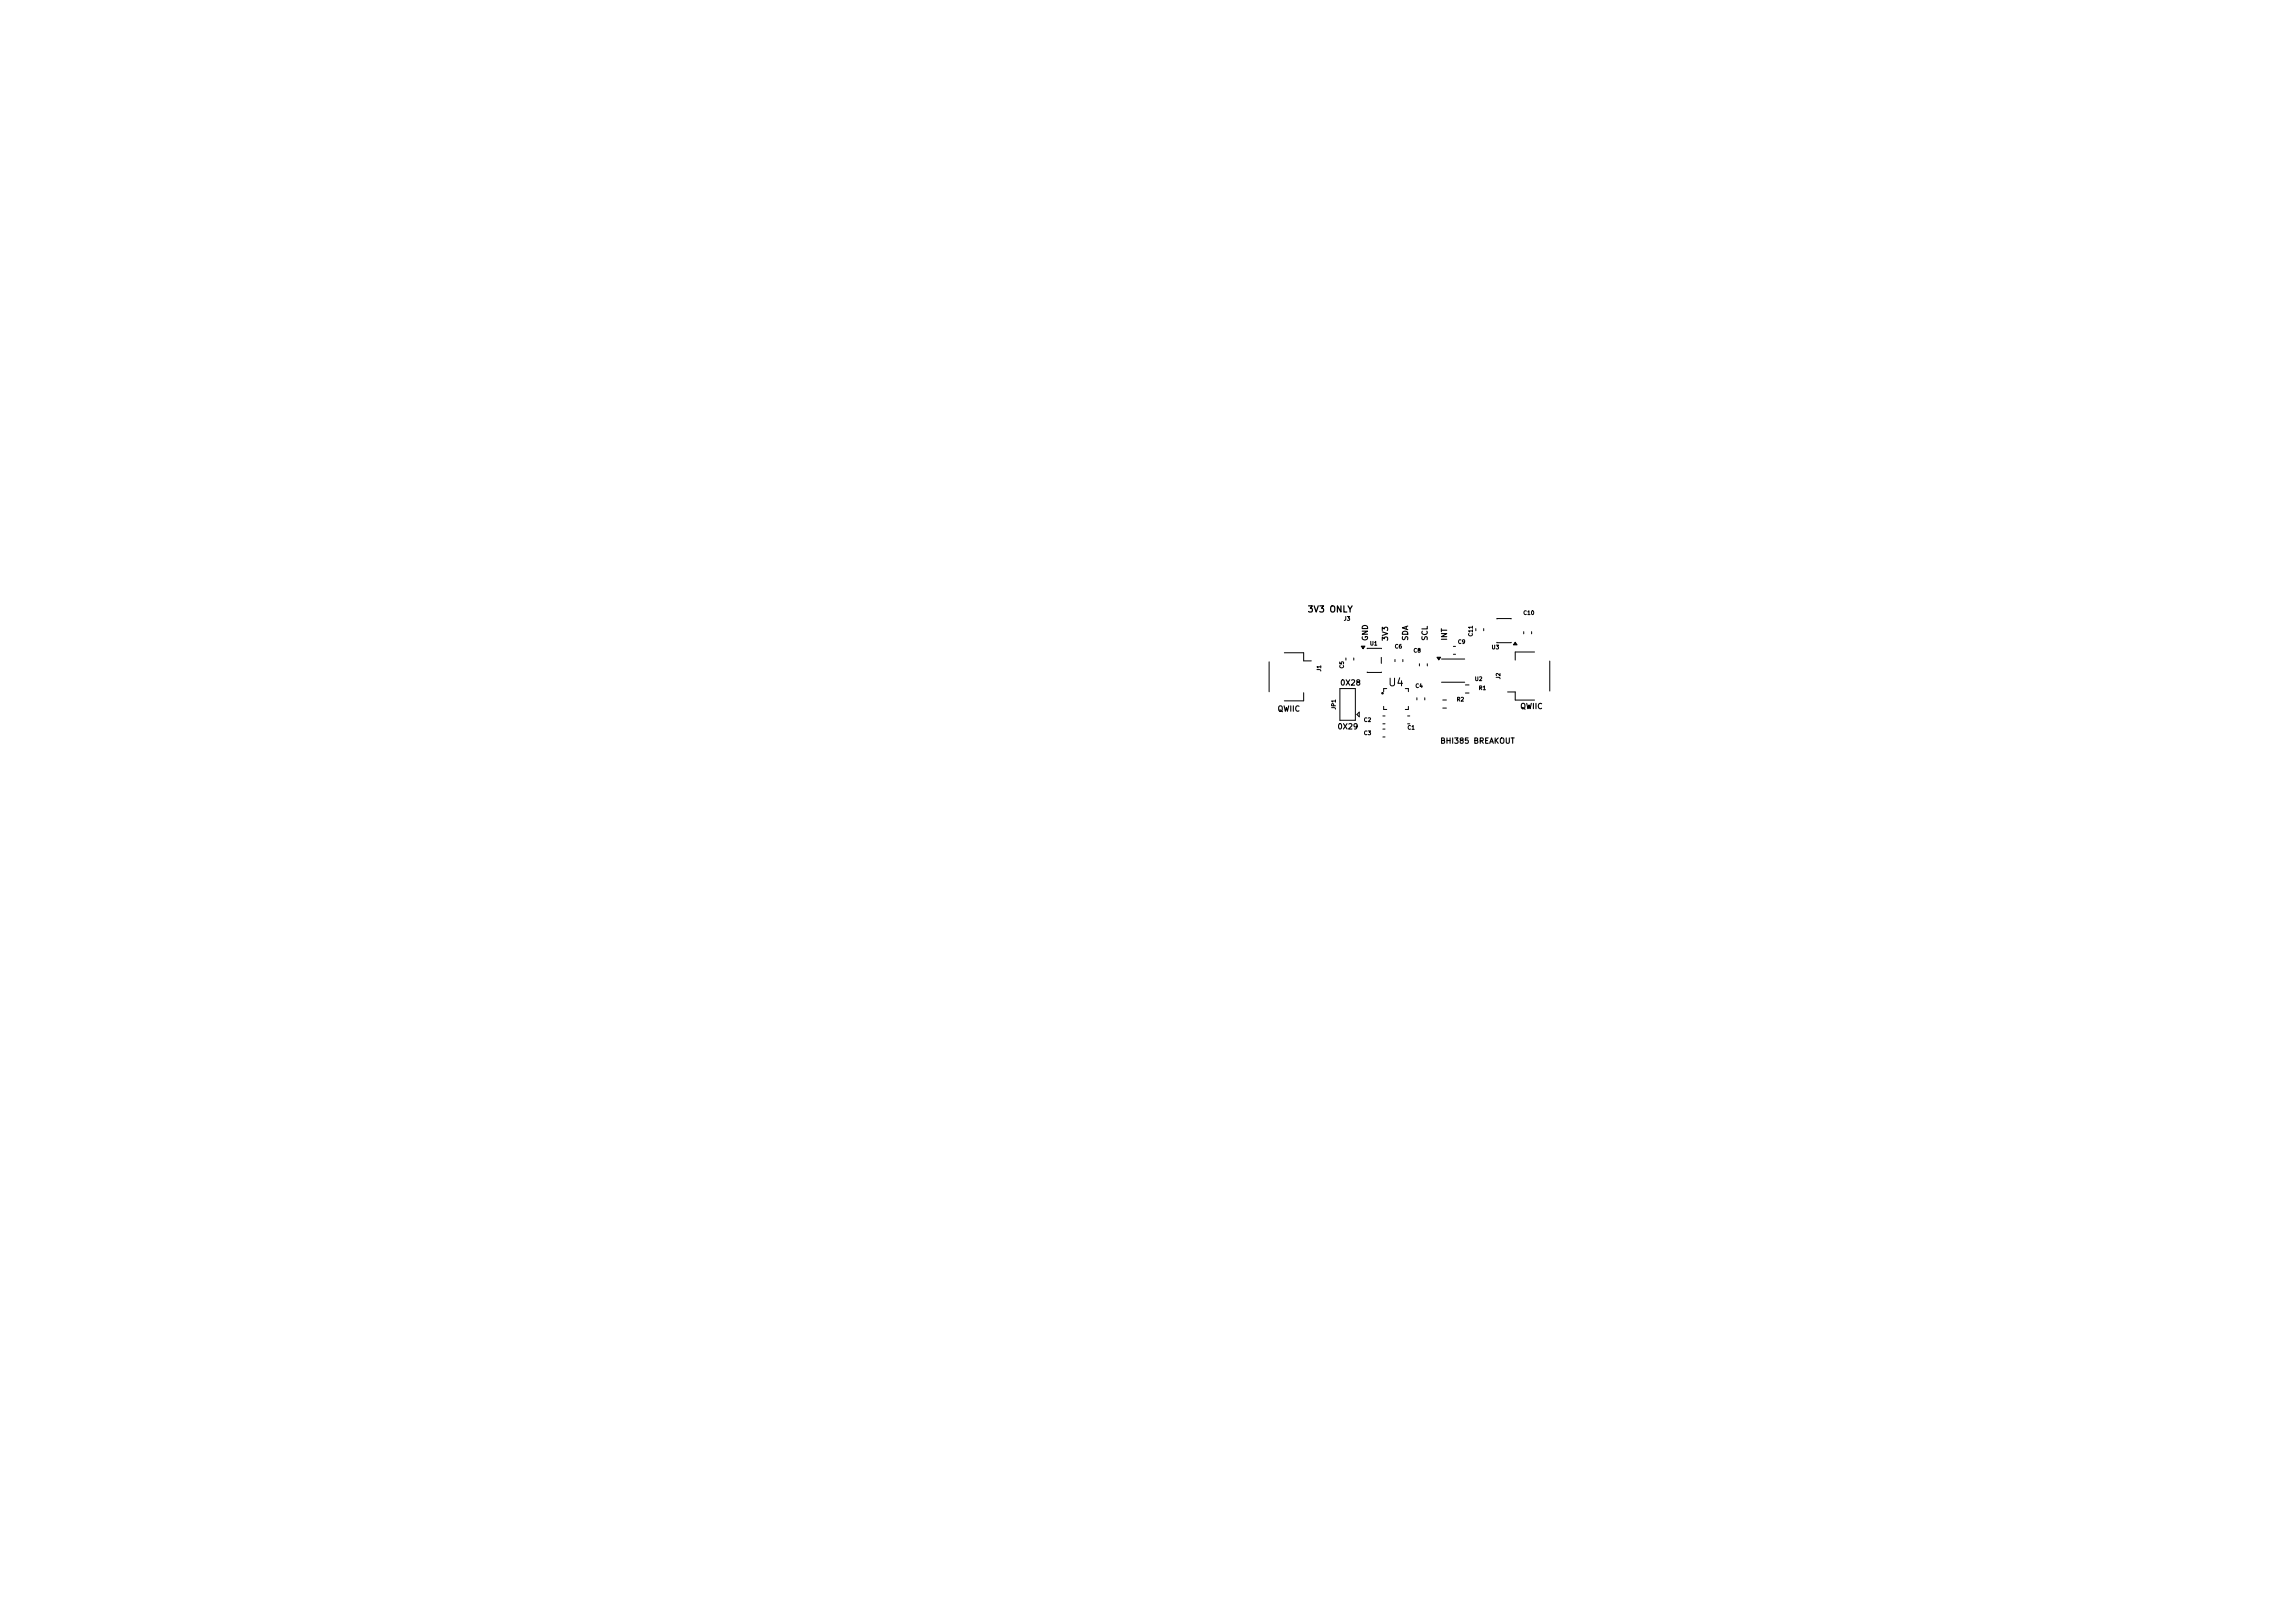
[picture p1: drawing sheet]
<svg xmlns="http://www.w3.org/2000/svg" width="297mm" height="210mm" viewBox="0 0 297 210" stroke-linecap="round" stroke-linejoin="round" font-family="sans-serif">
<defs><g id="words">
<text font-size="1" x="179.6" y="89">U4</text>
<text font-size=".8" x="169.2" y="79.4">3V3 ONLY</text>
<g font-size=".7">
<text x="177.2" y="83" transform="rotate(-90 177.2 83)">GND</text>
<text x="179.8" y="83" transform="rotate(-90 179.8 83)">3V3</text>
<text x="182.4" y="83" transform="rotate(-90 182.4 83)">SDA</text>
<text x="184.9" y="83" transform="rotate(-90 184.9 83)">SCL</text>
<text x="187.4" y="83" transform="rotate(-90 187.4 83)">INT</text>
<text x="173.4" y="88.9">0X28</text>
<text x="165.3" y="92.2">QWIIC</text>
<text x="173" y="94.5">0X29</text>
<text x="196.7" y="91.9">QWIIC</text>
<text x="186.3" y="96.4">BHI385 BREAKOUT</text>
</g>
<g font-size=".5">
<text x="173.8" y="80.4">J3</text>
<text x="177.2" y="83.6">U1</text>
<text x="188.6" y="83.4">C9</text>
<text x="190.7" y="82.4" transform="rotate(-90 190.7 82.4)">C11</text>
<text x="197.1" y="79.7">C10</text>
<text x="171.1" y="87" transform="rotate(-90 171.1 87)">J1</text>
<text x="174" y="86.6" transform="rotate(-90 174 86.6)">C5</text>
<text x="180.4" y="84">C6</text>
<text x="182.9" y="84.6">C8</text>
<text x="183.1" y="89.1">C4</text>
<text x="190.8" y="88.2">U2</text>
<text x="191.3" y="89.4">R1</text>
<text x="193" y="84.1">U3</text>
<text x="194.3" y="88" transform="rotate(-90 194.3 88)">J2</text>
<text x="173" y="91.9" transform="rotate(-90 173 91.9)">JP1</text>
<text x="176.4" y="95.2">C3</text>
<text x="176.4" y="93.5">C2</text>
<text x="182.1" y="94.5">C1</text>
<text x="188.5" y="90.9">R2</text>
</g>
</g></defs>
<g fill="none" stroke="#000" stroke-width=".13">
<path d="M164.2 85.6v3.9M166.2 84.5h2.5v1h1M168.7 89.6v1.1h-2.5M173.4 89.1h2v4.1h-2zM174.2 85.1v.3M175.2 85.1v.3M175.6 92.5l.3-.3v.6zM176.2 83.6h.4l-.2 .3zM176.9 83.9h1.9M176.9 87h1.9M178.8 85.1v.7M179 92.6h.2"/>
<path d="M179 93.7h.2M179 94.3h.2M179 95.4h.2M179.1 91.4v.4h.4M179.5 89.1h-.4v.4M180.5 85.3v.3M181.5 85.3v.3M181.9 89.1h.4v.4M182.2 92.6h.2M182.2 93.7h.2M182.3 91.4v.4h-.4M183.4 90.3v.3"/>
<path d="M183.7 85.9v.3M184.4 90.3v.3M184.7 85.9v.3M186 85h.4l-.2 .4zM186.5 85.3h3M186.5 88.3h3M186.7 90.6h.5M186.7 91.6h.5M188.1 83.6h.3M188.1 84.7h.3M189.6 88.6h.5M189.6 89.7h.5"/>
<path d="M191 81.3v.3M192 81.3v.3M193.7 80.1h1.8M193.7 83.1h1.8M195.1 89.5h1v1.1h2.5M196.1 83.1l.2 .3h-.5zM197.2 81.7v.3M198.2 81.7v.3M198.6 84.4h-2.5v1M200.6 85.5v3.9"/>
</g>
<circle cx="178.9" cy="89.7" r=".1" fill="#000" stroke="#000" stroke-width=".13"/>
<path d="M176.2 83.6h.4l-.2 .3zM186 85h.4l-.2 .4zM196.1 83.1l.2 .3h-.5z" fill="#000"/>
<use href="#words"/>
</svg>
